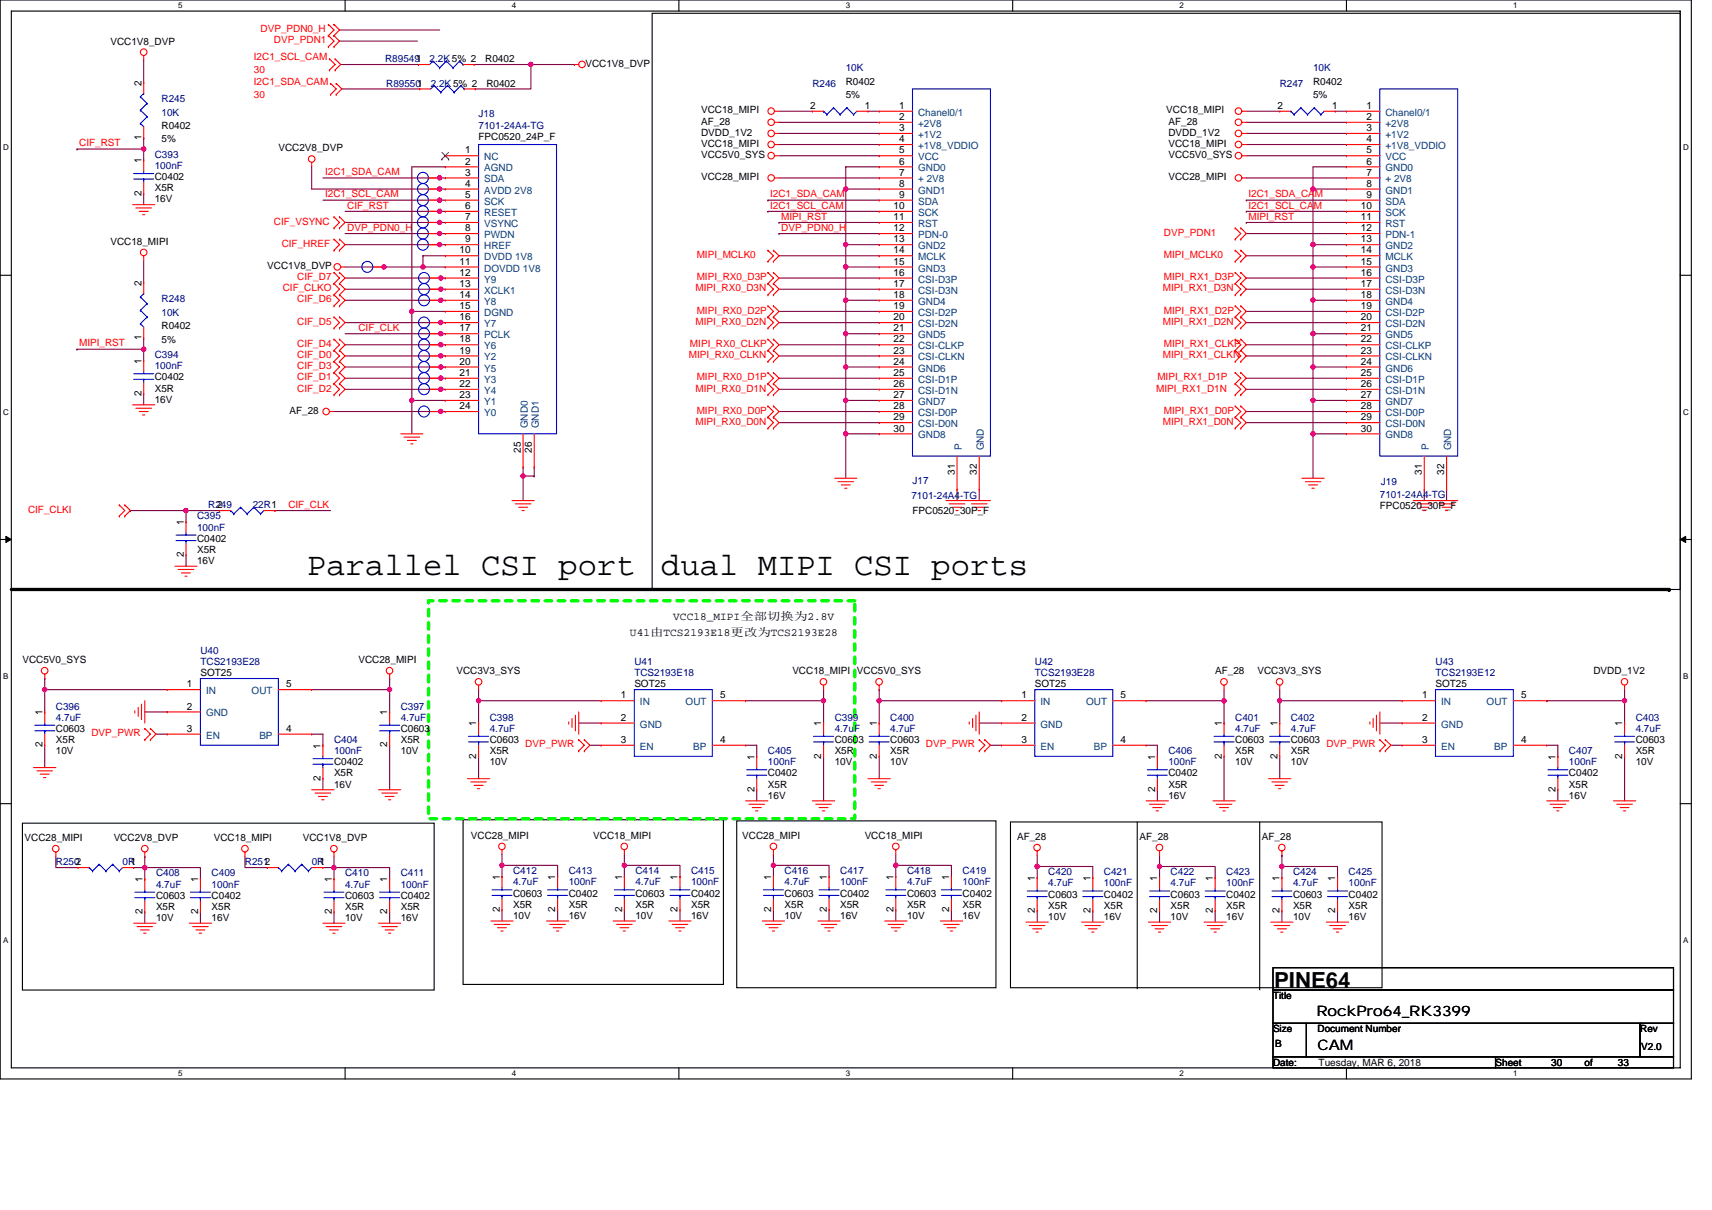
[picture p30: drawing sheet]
<svg xmlns="http://www.w3.org/2000/svg" width="297mm" height="210mm" viewBox="0 0 297 210" stroke-linecap="round" stroke-linejoin="round" font-family="sans-serif">
<defs><g id="words">
<g font-size="5.6">
<text x="53.3" y="99.8">Parallel CSI port</text>
<text x="114.7" y="99.8">dual MIPI CSI ports</text>
</g>
<text font-size="3.9" x="221.1" y="171.5">PINE64</text>
<g font-size="2.5">
<text x="228.4" y="176.3">RockPro64_RK3399</text>
<text x="228.6" y="182.3">CAM</text>
</g>
<g font-size="1.9">
<text x="116.8" y="107.5">VCC18_MIPI全部切换为2.8V</text>
<text x="109.3" y="110.4">U41由TCS2193E18更改为TCS2193E28</text>
</g>
<g font-size="1.7" fill="#f00">
<text x="45.2" y="5.6">DVP_PDN0_H</text>
<text x="44" y="10.4">I2C1_SCL_CAM</text>
<text x="47.5" y="7.5">DVP_PDN1</text>
<text x="44" y="14.7">I2C1_SDA_CAM</text>
<text x="44" y="17">30</text>
<text x="44" y="12.7">30</text>
<text x="13.7" y="25.4">CIF_RST</text>
<text x="56.4" y="30.4">I2C1_SDA_CAM</text>
<text x="56.4" y="34.2">I2C1_SCL_CAM</text>
<text x="133.6" y="34.2">I2C1_SDA_CAM</text>
<text x="216.6" y="34.2">I2C1_SDA_CAM</text>
<text x="47.5" y="39">CIF_VSYNC</text>
<text x="60.3" y="40">DVP_PDN0_H</text>
<text x="60.3" y="36.2">CIF_RST</text>
<text x="133.6" y="36.2">I2C1_SCL_CAM</text>
<text x="135.5" y="40">DVP_PDN0_H</text>
<text x="135.5" y="38.1">MIPI_RST</text>
<text x="201.9" y="40.9">DVP_PDN1</text>
<text x="216.6" y="38.1">MIPI_RST</text>
<text x="216.6" y="36.2">I2C1_SCL_CAM</text>
<text x="48.9" y="42.8">CIF_HREF</text>
<text x="120.9" y="44.8">MIPI_MCLK0</text>
<text x="201.9" y="44.8">MIPI_MCLK0</text>
<text x="49.1" y="50.6">CIF_CLKO</text>
<text x="51.6" y="48.6">CIF_D7</text>
<text x="51.6" y="52.5">CIF_D6</text>
<text x="120.7" y="50.6">MIPI_RX0_D3N</text>
<text x="120.9" y="48.6">MIPI_RX0_D3P</text>
<text x="201.8" y="50.6">MIPI_RX1_D3N</text>
<text x="201.9" y="48.6">MIPI_RX1_D3P</text>
<text x="51.6" y="56.4">CIF_D5</text>
<text x="62.2" y="57.4">CIF_CLK</text>
<text x="120.7" y="56.4">MIPI_RX0_D2N</text>
<text x="120.9" y="54.4">MIPI_RX0_D2P</text>
<text x="201.8" y="56.4">MIPI_RX1_D2N</text>
<text x="201.9" y="54.4">MIPI_RX1_D2P</text>
<text x="13.7" y="60.1">MIPI_RST</text>
<text x="51.6" y="62.1">CIF_D0</text>
<text x="51.6" y="64.1">CIF_D3</text>
<text x="51.6" y="60.2">CIF_D4</text>
<text x="119.5" y="62.1">MIPI_RX0_CLKN</text>
<text x="119.7" y="60.2">MIPI_RX0_CLKP</text>
<text x="201.8" y="62.1">MIPI_RX1_CLKN</text>
<text x="201.9" y="60.2">MIPI_RX1_CLKP</text>
<text x="51.6" y="67.9">CIF_D2</text>
<text x="51.6" y="66">CIF_D1</text>
<text x="120.7" y="67.9">MIPI_RX0_D1N</text>
<text x="120.9" y="71.8">MIPI_RX0_D0P</text>
<text x="120.9" y="66">MIPI_RX0_D1P</text>
<text x="200.6" y="67.9">MIPI_RX1_D1N</text>
<text x="200.8" y="66">MIPI_RX1_D1P</text>
<text x="201.9" y="71.8">MIPI_RX1_D0P</text>
<text x="120.7" y="73.7">MIPI_RX0_D0N</text>
<text x="201.8" y="73.7">MIPI_RX1_D0N</text>
<text x="4.9" y="89">CIF_CLKI</text>
<text x="50" y="88.1">CIF_CLK</text>
<text x="15.9" y="127.8">DVP_PWR</text>
<text x="91.1" y="129.7">DVP_PWR</text>
<text x="160.7" y="129.7">DVP_PWR</text>
<text x="230.1" y="129.7">DVP_PWR</text>
</g>
<g font-size="1.7">
<text x="19.2" y="7.7">VCC1V8_DVP</text>
<text x="84.2" y="10.8">R0402</text>
<text x="101.6" y="11.6">VCC1V8_DVP</text>
<text x="24.5" y="14.9" transform="rotate(-90 24.5 14.9)">2</text>
<text x="84.4" y="15">R0402</text>
<text x="146.7" y="14.7">R0402</text>
<text x="146.7" y="17">5%</text>
<text x="227.8" y="14.7">R0402</text>
<text x="227.8" y="17">5%</text>
<text x="28" y="22.4">R0402</text>
<text x="121.6" y="19.7">VCC18_MIPI</text>
<text x="121.6" y="21.6">AF_28</text>
<text x="121.6" y="23.5">DVDD_1V2</text>
<text x="140.6" y="18.9">2</text>
<text x="150" y="18.9">1</text>
<text x="156" y="18.9">1</text>
<text x="156" y="20.8">2</text>
<text x="156" y="22.8">3</text>
<text x="202.3" y="19.7">VCC18_MIPI</text>
<text x="202.7" y="21.6">AF_28</text>
<text x="202.7" y="23.5">DVDD_1V2</text>
<text x="221.6" y="18.9">2</text>
<text x="231.1" y="18.9">1</text>
<text x="237.1" y="18.9">1</text>
<text x="237.1" y="20.8">2</text>
<text x="237.1" y="22.8">3</text>
<text x="24.5" y="28.4" transform="rotate(-90 24.5 28.4)">1</text>
<text x="24.5" y="24.3" transform="rotate(-90 24.5 24.3)">1</text>
<text x="28" y="24.7">5%</text>
<text x="48.3" y="26.2">VCC2V8_DVP</text>
<text x="80.7" y="26.6">1</text>
<text x="80.7" y="28.6">2</text>
<text x="83" y="24.3">FPC0520_24P_F</text>
<text x="121.6" y="25.5">VCC18_MIPI</text>
<text x="121.6" y="27.4">VCC5V0_SYS</text>
<text x="156" y="24.7">4</text>
<text x="156" y="26.6">5</text>
<text x="156" y="28.6">6</text>
<text x="202.7" y="25.5">VCC18_MIPI</text>
<text x="202.7" y="27.4">VCC5V0_SYS</text>
<text x="237.1" y="24.7">4</text>
<text x="237.1" y="26.6">5</text>
<text x="237.1" y="28.6">6</text>
<text x="24.5" y="34" transform="rotate(-90 24.5 34)">2</text>
<text x="26.9" y="31.3">C0402</text>
<text x="26.9" y="33.2">X5R</text>
<text x="26.9" y="35.1">16V</text>
<text x="80.7" y="30.5">3</text>
<text x="80.7" y="32.4">4</text>
<text x="80.7" y="34.3">5</text>
<text x="121.6" y="31.3">VCC28_MIPI</text>
<text x="156" y="30.5">7</text>
<text x="156" y="32.4">8</text>
<text x="156" y="34.3">9</text>
<text x="202.7" y="31.3">VCC28_MIPI</text>
<text x="237.1" y="30.5">7</text>
<text x="237.1" y="32.4">8</text>
<text x="237.1" y="34.3">9</text>
<text x="80.7" y="36.3">6</text>
<text x="80.7" y="38.2">7</text>
<text x="80.7" y="40.1">8</text>
<text x="155" y="36.3">10</text>
<text x="155" y="38.2">11</text>
<text x="155" y="40.1">12</text>
<text x="236.1" y="36.3">10</text>
<text x="236.1" y="38.2">11</text>
<text x="236.1" y="40.1">12</text>
<text x="19.2" y="42.5">VCC18_MIPI</text>
<text x="46.4" y="46.7">VCC1V8_DVP</text>
<text x="79.7" y="44">10</text>
<text x="79.7" y="45.9">11</text>
<text x="79.7" y="47.9">12</text>
<text x="80.7" y="42.1">9</text>
<text x="155" y="42.1">13</text>
<text x="155" y="44">14</text>
<text x="155" y="45.9">15</text>
<text x="155" y="47.9">16</text>
<text x="236.1" y="42.1">13</text>
<text x="236.1" y="44">14</text>
<text x="236.1" y="45.9">15</text>
<text x="236.1" y="47.9">16</text>
<text x="24.5" y="49.6" transform="rotate(-90 24.5 49.6)">2</text>
<text x="79.7" y="49.8">13</text>
<text x="79.7" y="51.7">14</text>
<text x="79.7" y="53.6">15</text>
<text x="155" y="49.8">17</text>
<text x="155" y="51.7">18</text>
<text x="155" y="53.6">19</text>
<text x="236.1" y="49.8">17</text>
<text x="236.1" y="51.7">18</text>
<text x="236.1" y="53.6">19</text>
<text x="24.5" y="59.1" transform="rotate(-90 24.5 59.1)">1</text>
<text x="28" y="57.1">R0402</text>
<text x="28" y="59.5">5%</text>
<text x="79.7" y="55.6">16</text>
<text x="79.7" y="57.5">17</text>
<text x="79.7" y="59.4">18</text>
<text x="155" y="55.6">20</text>
<text x="155" y="57.5">21</text>
<text x="155" y="59.4">22</text>
<text x="236.1" y="55.6">20</text>
<text x="236.1" y="57.5">21</text>
<text x="236.1" y="59.4">22</text>
<text x="24.5" y="63.1" transform="rotate(-90 24.5 63.1)">1</text>
<text x="79.7" y="61.4">19</text>
<text x="79.7" y="63.3">20</text>
<text x="79.7" y="65.2">21</text>
<text x="155" y="61.4">23</text>
<text x="155" y="63.3">24</text>
<text x="155" y="65.2">25</text>
<text x="236.1" y="61.4">23</text>
<text x="236.1" y="63.3">24</text>
<text x="236.1" y="65.2">25</text>
<text x="24.5" y="68.7" transform="rotate(-90 24.5 68.7)">2</text>
<text x="26.9" y="66">C0402</text>
<text x="26.9" y="67.9">X5R</text>
<text x="26.9" y="69.9">16V</text>
<text x="50.2" y="71.8">AF_28</text>
<text x="79.7" y="67.2">22</text>
<text x="79.7" y="69.1">23</text>
<text x="79.7" y="71">24</text>
<text x="155" y="67.2">26</text>
<text x="155" y="69.1">27</text>
<text x="155" y="71">28</text>
<text x="236.1" y="67.2">26</text>
<text x="236.1" y="69.1">27</text>
<text x="236.1" y="71">28</text>
<text x="155" y="72.9">29</text>
<text x="155" y="74.9">30</text>
<text x="236.1" y="72.9">29</text>
<text x="236.1" y="74.9">30</text>
<text x="90.4" y="78.5" transform="rotate(-90 90.4 78.5)">25</text>
<text x="92.3" y="78.5" transform="rotate(-90 92.3 78.5)">26</text>
<text x="165.6" y="82.4" transform="rotate(-90 165.6 82.4)">31</text>
<text x="169.5" y="82.4" transform="rotate(-90 169.5 82.4)">32</text>
<text x="246.7" y="82.4" transform="rotate(-90 246.7 82.4)">31</text>
<text x="250.6" y="82.4" transform="rotate(-90 250.6 82.4)">32</text>
<text x="37.7" y="88.2">2</text>
<text x="158.3" y="89.2">FPC0520_30P_F</text>
<text x="239.4" y="88.4">FPC0520_30P_F</text>
<text x="31.9" y="91.1" transform="rotate(-90 31.9 91.1)">1</text>
<text x="34.2" y="94">C0402</text>
<text x="34.2" y="95.9">X5R</text>
<text x="31.9" y="96.7" transform="rotate(-90 31.9 96.7)">2</text>
<text x="34.2" y="97.9">16V</text>
<text x="3.9" y="115">VCC5V0_SYS</text>
<text x="32.4" y="119.3">1</text>
<text x="34.8" y="117.4">SOT25</text>
<text x="49.7" y="119.3">5</text>
<text x="62.2" y="115">VCC28_MIPI</text>
<text x="79.2" y="117">VCC3V3_SYS</text>
<text x="110.1" y="119.3">SOT25</text>
<text x="137.5" y="117">VCC18_MIPI</text>
<text x="148.7" y="117">VCC5V0_SYS</text>
<text x="179.6" y="119.3">SOT25</text>
<text x="210.8" y="117">AF_28</text>
<text x="218.2" y="117">VCC3V3_SYS</text>
<text x="249.1" y="119.3">SOT25</text>
<text x="276.5" y="117">DVDD_1V2</text>
<text x="7.4" y="124.1" transform="rotate(-90 7.4 124.1)">1</text>
<text x="32.4" y="123.1">2</text>
<text x="67.2" y="124.1" transform="rotate(-90 67.2 124.1)">1</text>
<text x="107.7" y="121.2">1</text>
<text x="107.7" y="125.1">2</text>
<text x="124.9" y="121.2">5</text>
<text x="177.2" y="121.2">1</text>
<text x="177.2" y="125.1">2</text>
<text x="194.4" y="121.2">5</text>
<text x="246.7" y="121.2">1</text>
<text x="246.7" y="125.1">2</text>
<text x="263.9" y="121.2">5</text>
<text x="7.4" y="129.7" transform="rotate(-90 7.4 129.7)">2</text>
<text x="9.7" y="127">C0603</text>
<text x="9.7" y="128.9">X5R</text>
<text x="9.7" y="130.9">10V</text>
<text x="32.4" y="127">3</text>
<text x="49.7" y="127">4</text>
<text x="55.6" y="129.9" transform="rotate(-90 55.6 129.9)">1</text>
<text x="67.2" y="129.7" transform="rotate(-90 67.2 129.7)">2</text>
<text x="69.5" y="127">C0603</text>
<text x="69.5" y="128.9">X5R</text>
<text x="69.5" y="130.9">10V</text>
<text x="82.6" y="131.6" transform="rotate(-90 82.6 131.6)">2</text>
<text x="82.6" y="126" transform="rotate(-90 82.6 126)">1</text>
<text x="85" y="128.9">C0603</text>
<text x="85" y="130.9">X5R</text>
<text x="107.7" y="128.9">3</text>
<text x="124.9" y="128.9">4</text>
<text x="130.9" y="131.8" transform="rotate(-90 130.9 131.8)">1</text>
<text x="142.5" y="131.6" transform="rotate(-90 142.5 131.6)">2</text>
<text x="142.5" y="126" transform="rotate(-90 142.5 126)">1</text>
<text x="144.8" y="128.9">C0603</text>
<text x="144.8" y="130.9">X5R</text>
<text x="152.1" y="131.6" transform="rotate(-90 152.1 131.6)">2</text>
<text x="152.1" y="126" transform="rotate(-90 152.1 126)">1</text>
<text x="154.5" y="128.9">C0603</text>
<text x="154.5" y="130.9">X5R</text>
<text x="177.2" y="128.9">3</text>
<text x="194.4" y="128.9">4</text>
<text x="200.4" y="131.8" transform="rotate(-90 200.4 131.8)">1</text>
<text x="212" y="131.6" transform="rotate(-90 212 131.6)">2</text>
<text x="212" y="126" transform="rotate(-90 212 126)">1</text>
<text x="214.3" y="128.9">C0603</text>
<text x="214.3" y="130.9">X5R</text>
<text x="221.6" y="131.6" transform="rotate(-90 221.6 131.6)">2</text>
<text x="221.6" y="126" transform="rotate(-90 221.6 126)">1</text>
<text x="224" y="128.9">C0603</text>
<text x="224" y="130.9">X5R</text>
<text x="246.7" y="128.9">3</text>
<text x="263.9" y="128.9">4</text>
<text x="269.9" y="131.8" transform="rotate(-90 269.9 131.8)">1</text>
<text x="281.5" y="131.6" transform="rotate(-90 281.5 131.6)">2</text>
<text x="281.5" y="126" transform="rotate(-90 281.5 126)">1</text>
<text x="283.8" y="128.9">C0603</text>
<text x="283.8" y="130.9">X5R</text>
<text x="55.6" y="135.5" transform="rotate(-90 55.6 135.5)">2</text>
<text x="58" y="132.8">C0402</text>
<text x="58" y="134.7">X5R</text>
<text x="58" y="136.7">16V</text>
<text x="85" y="132.8">10V</text>
<text x="130.9" y="137.4" transform="rotate(-90 130.9 137.4)">2</text>
<text x="133.2" y="134.7">C0402</text>
<text x="133.2" y="136.7">X5R</text>
<text x="144.8" y="132.8">10V</text>
<text x="154.5" y="132.8">10V</text>
<text x="200.4" y="137.4" transform="rotate(-90 200.4 137.4)">2</text>
<text x="202.7" y="134.7">C0402</text>
<text x="202.7" y="136.7">X5R</text>
<text x="214.3" y="132.8">10V</text>
<text x="224" y="132.8">10V</text>
<text x="269.9" y="137.4" transform="rotate(-90 269.9 137.4)">2</text>
<text x="272.2" y="134.7">C0402</text>
<text x="272.2" y="136.7">X5R</text>
<text x="283.8" y="132.8">10V</text>
<text x="133.2" y="138.6">16V</text>
<text x="202.7" y="138.6">16V</text>
<text x="272.2" y="138.6">16V</text>
<text x="4.3" y="145.9">VCC28_MIPI</text>
<text x="19.7" y="145.9">VCC2V8_DVP</text>
<text x="37.1" y="145.9">VCC18_MIPI</text>
<text x="52.5" y="145.9">VCC1V8_DVP</text>
<text x="81.7" y="145.5">VCC28_MIPI</text>
<text x="102.9" y="145.5">VCC18_MIPI</text>
<text x="128.8" y="145.5">VCC28_MIPI</text>
<text x="150" y="145.5">VCC18_MIPI</text>
<text x="176.5" y="145.7">AF_28</text>
<text x="197.7" y="145.7">AF_28</text>
<text x="218.9" y="145.7">AF_28</text>
<text x="22.6" y="150.2">1</text>
<text x="24.7" y="153.1" transform="rotate(-90 24.7 153.1)">1</text>
<text x="27.1" y="156">C0603</text>
<text x="34.4" y="153.1" transform="rotate(-90 34.4 153.1)">1</text>
<text x="36.7" y="156">C0402</text>
<text x="55.4" y="150.2">1</text>
<text x="57.5" y="153.1" transform="rotate(-90 57.5 153.1)">1</text>
<text x="59.9" y="156">C0603</text>
<text x="67.2" y="153.1" transform="rotate(-90 67.2 153.1)">1</text>
<text x="69.5" y="156">C0402</text>
<text x="86.7" y="152.7" transform="rotate(-90 86.7 152.7)">1</text>
<text x="89" y="155.6">C0603</text>
<text x="96.3" y="152.7" transform="rotate(-90 96.3 152.7)">1</text>
<text x="98.7" y="155.6">C0402</text>
<text x="107.9" y="152.7" transform="rotate(-90 107.9 152.7)">1</text>
<text x="110.3" y="155.6">C0603</text>
<text x="117.6" y="152.7" transform="rotate(-90 117.6 152.7)">1</text>
<text x="119.9" y="155.6">C0402</text>
<text x="133.8" y="152.7" transform="rotate(-90 133.8 152.7)">1</text>
<text x="136.1" y="155.6">C0603</text>
<text x="143.4" y="152.7" transform="rotate(-90 143.4 152.7)">1</text>
<text x="145.8" y="155.6">C0402</text>
<text x="155" y="152.7" transform="rotate(-90 155 152.7)">1</text>
<text x="157.4" y="155.6">C0603</text>
<text x="164.7" y="152.7" transform="rotate(-90 164.7 152.7)">1</text>
<text x="167" y="155.6">C0402</text>
<text x="179.6" y="152.9" transform="rotate(-90 179.6 152.9)">1</text>
<text x="181.9" y="155.8">C0603</text>
<text x="189.2" y="152.9" transform="rotate(-90 189.2 152.9)">1</text>
<text x="191.5" y="155.8">C0402</text>
<text x="200.8" y="152.9" transform="rotate(-90 200.8 152.9)">1</text>
<text x="203.1" y="155.8">C0603</text>
<text x="210.4" y="152.9" transform="rotate(-90 210.4 152.9)">1</text>
<text x="212.8" y="155.8">C0402</text>
<text x="222" y="152.9" transform="rotate(-90 222 152.9)">1</text>
<text x="224.3" y="155.8">C0603</text>
<text x="231.7" y="152.9" transform="rotate(-90 231.7 152.9)">1</text>
<text x="234" y="155.8">C0402</text>
<text x="24.7" y="158.7" transform="rotate(-90 24.7 158.7)">2</text>
<text x="27.1" y="157.9">X5R</text>
<text x="27.1" y="159.8">10V</text>
<text x="34.4" y="158.7" transform="rotate(-90 34.4 158.7)">2</text>
<text x="36.7" y="157.9">X5R</text>
<text x="36.7" y="159.8">16V</text>
<text x="57.5" y="158.7" transform="rotate(-90 57.5 158.7)">2</text>
<text x="59.9" y="157.9">X5R</text>
<text x="59.9" y="159.8">10V</text>
<text x="67.2" y="158.7" transform="rotate(-90 67.2 158.7)">2</text>
<text x="69.5" y="157.9">X5R</text>
<text x="69.5" y="159.8">16V</text>
<text x="86.7" y="158.3" transform="rotate(-90 86.7 158.3)">2</text>
<text x="89" y="157.5">X5R</text>
<text x="89" y="159.4">10V</text>
<text x="96.3" y="158.3" transform="rotate(-90 96.3 158.3)">2</text>
<text x="98.7" y="157.5">X5R</text>
<text x="98.7" y="159.4">16V</text>
<text x="107.9" y="158.3" transform="rotate(-90 107.9 158.3)">2</text>
<text x="110.3" y="157.5">X5R</text>
<text x="110.3" y="159.4">10V</text>
<text x="117.6" y="158.3" transform="rotate(-90 117.6 158.3)">2</text>
<text x="119.9" y="157.5">X5R</text>
<text x="119.9" y="159.4">16V</text>
<text x="133.8" y="158.3" transform="rotate(-90 133.8 158.3)">2</text>
<text x="136.1" y="157.5">X5R</text>
<text x="136.1" y="159.4">10V</text>
<text x="143.4" y="158.3" transform="rotate(-90 143.4 158.3)">2</text>
<text x="145.8" y="157.5">X5R</text>
<text x="145.8" y="159.4">16V</text>
<text x="155" y="158.3" transform="rotate(-90 155 158.3)">2</text>
<text x="157.4" y="157.5">X5R</text>
<text x="157.4" y="159.4">10V</text>
<text x="164.7" y="158.3" transform="rotate(-90 164.7 158.3)">2</text>
<text x="167" y="157.5">X5R</text>
<text x="167" y="159.4">16V</text>
<text x="179.6" y="158.5" transform="rotate(-90 179.6 158.5)">2</text>
<text x="181.9" y="157.7">X5R</text>
<text x="181.9" y="159.6">10V</text>
<text x="189.2" y="158.5" transform="rotate(-90 189.2 158.5)">2</text>
<text x="191.5" y="157.7">X5R</text>
<text x="191.5" y="159.6">16V</text>
<text x="200.8" y="158.5" transform="rotate(-90 200.8 158.5)">2</text>
<text x="203.1" y="157.7">X5R</text>
<text x="203.1" y="159.6">10V</text>
<text x="210.4" y="158.5" transform="rotate(-90 210.4 158.5)">2</text>
<text x="212.8" y="157.7">X5R</text>
<text x="212.8" y="159.6">16V</text>
<text x="222" y="158.5" transform="rotate(-90 222 158.5)">2</text>
<text x="224.3" y="157.7">X5R</text>
<text x="224.3" y="159.6">10V</text>
<text x="231.7" y="158.5" transform="rotate(-90 231.7 158.5)">2</text>
<text x="234" y="157.7">X5R</text>
<text x="234" y="159.6">16V</text>
<text x="220.9" y="173.4">Title</text>
<text x="220.9" y="179.1">Size</text>
<text x="228.6" y="179.1">Document Number</text>
<text x="284.6" y="179.1">Rev</text>
<text x="220.9" y="184.9">Date:</text>
<text x="221.3" y="181.7">B</text>
<text x="228.8" y="184.9">Tuesday, MAR 6, 2018</text>
<text x="259.5" y="184.9">Sheet</text>
<text x="269.1" y="184.9">30</text>
<text x="274.9" y="184.9">of</text>
<text x="280.7" y="184.9">33</text>
<text x="284.8" y="182.2">V2.0</text>
</g>
<g font-size="1.7" fill="#000080">
<text x="66.8" y="10.8">R895491</text>
<text x="74.5" y="10.8">2.2K 5% 2</text>
<text x="28" y="17.8">R245</text>
<text x="67" y="15">R895501</text>
<text x="74.7" y="15">2.2K 5% 2</text>
<text x="140.9" y="15">R246</text>
<text x="146.7" y="12.4">10K</text>
<text x="222" y="15">R247</text>
<text x="227.8" y="12.4">10K</text>
<text x="28" y="20.1">10K</text>
<text x="83" y="20.3">J18</text>
<text x="83" y="22.4">7101-24A4-TG</text>
<text x="26.9" y="27.4">C393</text>
<text x="26.9" y="29.3">100nF</text>
<text x="28" y="52.5">R248</text>
<text x="28" y="54.8">10K</text>
<text x="26.9" y="62.1">C394</text>
<text x="26.9" y="64.1">100nF</text>
<text x="158.3" y="84">J17</text>
<text x="36.1" y="88.2">R249</text>
<text x="43.9" y="88.2">22R1</text>
<text x="158.1" y="86.7">7101-24A4-TG</text>
<text x="239.4" y="86.5">7101-24A4-TG</text>
<text x="239.6" y="84.2">J19</text>
<text x="34.2" y="90.1">C395</text>
<text x="34.2" y="92.1">100nF</text>
<text x="34.8" y="113.5">U40</text>
<text x="34.8" y="115.4">TCS2193E28</text>
<text x="110.1" y="115.4">U41</text>
<text x="110.1" y="117.4">TCS2193E18</text>
<text x="179.6" y="115.4">U42</text>
<text x="179.6" y="117.4">TCS2193E28</text>
<text x="249.1" y="115.4">U43</text>
<text x="249.1" y="117.4">TCS2193E12</text>
<text x="9.7" y="123.1">C396</text>
<text x="9.7" y="125.1">4.7uF</text>
<text x="69.5" y="123.1">C397</text>
<text x="69.5" y="125.1">4.7uF</text>
<text x="85" y="125.1">C398</text>
<text x="144.8" y="125.1">C399</text>
<text x="154.5" y="125.1">C400</text>
<text x="214.3" y="125.1">C401</text>
<text x="224" y="125.1">C402</text>
<text x="283.8" y="125.1">C403</text>
<text x="58" y="128.9">C404</text>
<text x="58" y="130.9">100nF</text>
<text x="85" y="127">4.7uF</text>
<text x="133.2" y="130.9">C405</text>
<text x="144.8" y="127">4.7uF</text>
<text x="154.5" y="127">4.7uF</text>
<text x="202.7" y="130.9">C406</text>
<text x="214.3" y="127">4.7uF</text>
<text x="224" y="127">4.7uF</text>
<text x="272.2" y="130.9">C407</text>
<text x="283.8" y="127">4.7uF</text>
<text x="133.2" y="132.8">100nF</text>
<text x="202.7" y="132.8">100nF</text>
<text x="272.2" y="132.8">100nF</text>
<text x="9.7" y="150.2">R2502</text>
<text x="21.3" y="150.2">0R</text>
<text x="27.1" y="152.1">C408</text>
<text x="27.1" y="154.1">4.7uF</text>
<text x="36.7" y="152.1">C409</text>
<text x="36.7" y="154.1">100nF</text>
<text x="42.5" y="150.2">R2512</text>
<text x="54.1" y="150.2">0R</text>
<text x="59.9" y="152.1">C410</text>
<text x="59.9" y="154.1">4.7uF</text>
<text x="69.5" y="152.1">C411</text>
<text x="69.5" y="154.1">100nF</text>
<text x="89" y="151.7">C412</text>
<text x="89" y="153.6">4.7uF</text>
<text x="98.7" y="151.7">C413</text>
<text x="98.7" y="153.6">100nF</text>
<text x="110.3" y="151.7">C414</text>
<text x="110.3" y="153.6">4.7uF</text>
<text x="119.9" y="151.7">C415</text>
<text x="119.9" y="153.6">100nF</text>
<text x="136.1" y="151.7">C416</text>
<text x="136.1" y="153.6">4.7uF</text>
<text x="145.8" y="151.7">C417</text>
<text x="145.8" y="153.6">100nF</text>
<text x="157.4" y="151.7">C418</text>
<text x="157.4" y="153.6">4.7uF</text>
<text x="167" y="151.7">C419</text>
<text x="167" y="153.6">100nF</text>
<text x="181.9" y="151.9">C420</text>
<text x="181.9" y="153.8">4.7uF</text>
<text x="191.5" y="151.9">C421</text>
<text x="191.5" y="153.8">100nF</text>
<text x="203.1" y="151.9">C422</text>
<text x="203.1" y="153.8">4.7uF</text>
<text x="212.8" y="151.9">C423</text>
<text x="212.8" y="153.8">100nF</text>
<text x="224.3" y="151.9">C424</text>
<text x="224.3" y="153.8">4.7uF</text>
<text x="234" y="151.9">C425</text>
<text x="234" y="153.8">100nF</text>
</g>
<g font-size="1.7" fill="#004080">
<text x="159.3" y="20.1">Chanel0/1</text>
<text x="159.3" y="22">+2V8</text>
<text x="159.3" y="23.9">+1V2</text>
<text x="240.4" y="20.1">Chanel0/1</text>
<text x="240.4" y="22">+2V8</text>
<text x="240.4" y="23.9">+1V2</text>
<text x="84" y="27.8">NC</text>
<text x="84" y="29.7">AGND</text>
<text x="159.3" y="25.9">+1V8_VDDIO</text>
<text x="159.3" y="27.8">VCC</text>
<text x="159.3" y="29.7">GND0</text>
<text x="240.4" y="25.9">+1V8_VDDIO</text>
<text x="240.4" y="27.8">VCC</text>
<text x="240.4" y="29.7">GND0</text>
<text x="84" y="31.7">SDA</text>
<text x="84" y="33.6">AVDD 2V8</text>
<text x="84" y="35.5">SCK</text>
<text x="159.3" y="31.7">+ 2V8</text>
<text x="159.3" y="33.6">GND1</text>
<text x="159.3" y="35.5">SDA</text>
<text x="240.4" y="31.7">+ 2V8</text>
<text x="240.4" y="33.6">GND1</text>
<text x="240.4" y="35.5">SDA</text>
<text x="84" y="37.5">RESET</text>
<text x="84" y="39.4">VSYNC</text>
<text x="84" y="41.3">PWDN</text>
<text x="159.3" y="37.5">SCK</text>
<text x="159.3" y="39.4">RST</text>
<text x="159.3" y="41.3">PDN-0</text>
<text x="240.4" y="37.5">SCK</text>
<text x="240.4" y="39.4">RST</text>
<text x="240.4" y="41.3">PDN-1</text>
<text x="84" y="43.2">HREF</text>
<text x="84" y="45.2">DVDD 1V8</text>
<text x="84" y="47.1">DOVDD 1V8</text>
<text x="159.3" y="43.2">GND2</text>
<text x="159.3" y="45.2">MCLK</text>
<text x="159.3" y="47.1">GND3</text>
<text x="240.4" y="43.2">GND2</text>
<text x="240.4" y="45.2">MCLK</text>
<text x="240.4" y="47.1">GND3</text>
<text x="84" y="49">Y9</text>
<text x="84" y="51">XCLK1</text>
<text x="84" y="52.9">Y8</text>
<text x="159.3" y="49">CSI-D3P</text>
<text x="159.3" y="51">CSI-D3N</text>
<text x="159.3" y="52.9">GND4</text>
<text x="240.4" y="49">CSI-D3P</text>
<text x="240.4" y="51">CSI-D3N</text>
<text x="240.4" y="52.9">GND4</text>
<text x="84" y="54.8">DGND</text>
<text x="84" y="56.8">Y7</text>
<text x="84" y="58.7">PCLK</text>
<text x="159.3" y="54.8">CSI-D2P</text>
<text x="159.3" y="56.8">CSI-D2N</text>
<text x="159.3" y="58.7">GND5</text>
<text x="240.4" y="54.8">CSI-D2P</text>
<text x="240.4" y="56.8">CSI-D2N</text>
<text x="240.4" y="58.7">GND5</text>
<text x="84" y="60.6">Y6</text>
<text x="84" y="62.5">Y2</text>
<text x="84" y="64.5">Y5</text>
<text x="159.3" y="60.6">CSI-CLKP</text>
<text x="159.3" y="62.5">CSI-CLKN</text>
<text x="159.3" y="64.5">GND6</text>
<text x="240.4" y="60.6">CSI-CLKP</text>
<text x="240.4" y="62.5">CSI-CLKN</text>
<text x="240.4" y="64.5">GND6</text>
<text x="84" y="66.4">Y3</text>
<text x="84" y="68.3">Y4</text>
<text x="84" y="70.3">Y1</text>
<text x="159.3" y="66.4">CSI-D1P</text>
<text x="159.3" y="68.3">CSI-D1N</text>
<text x="159.3" y="70.3">GND7</text>
<text x="240.4" y="66.4">CSI-D1P</text>
<text x="240.4" y="68.3">CSI-D1N</text>
<text x="240.4" y="70.3">GND7</text>
<text x="84" y="72.2">Y0</text>
<text x="91.6" y="74.3" transform="rotate(-90 91.6 74.3)">GND0</text>
<text x="93.5" y="74.3" transform="rotate(-90 93.5 74.3)">GND1</text>
<text x="159.3" y="72.2">CSI-D0P</text>
<text x="159.3" y="74.1">CSI-D0N</text>
<text x="159.3" y="76.1">GND8</text>
<text x="240.4" y="72.2">CSI-D0P</text>
<text x="240.4" y="74.1">CSI-D0N</text>
<text x="240.4" y="76.1">GND8</text>
<text x="166.9" y="78.2" transform="rotate(-90 166.9 78.2)">P</text>
<text x="170.7" y="78.2" transform="rotate(-90 170.7 78.2)">GND</text>
<text x="247.9" y="78.2" transform="rotate(-90 247.9 78.2)">P</text>
<text x="251.8" y="78.2" transform="rotate(-90 251.8 78.2)">GND</text>
<text x="35.7" y="120.5">IN</text>
<text x="35.7" y="124.3">GND</text>
<text x="43.7" y="120.5">OUT</text>
<text x="111" y="122.4">IN</text>
<text x="119" y="122.4">OUT</text>
<text x="180.5" y="122.4">IN</text>
<text x="188.4" y="122.4">OUT</text>
<text x="250" y="122.4">IN</text>
<text x="257.9" y="122.4">OUT</text>
<text x="35.7" y="128.2">EN</text>
<text x="45" y="128.2">BP</text>
<text x="111" y="126.3">GND</text>
<text x="111" y="130.1">EN</text>
<text x="120.3" y="130.1">BP</text>
<text x="180.5" y="126.3">GND</text>
<text x="180.5" y="130.1">EN</text>
<text x="189.8" y="130.1">BP</text>
<text x="250" y="126.3">GND</text>
<text x="250" y="130.1">EN</text>
<text x="259.3" y="130.1">BP</text>
</g>
<g font-size="1.4">
<text x="30.9" y="1.5">5</text>
<text x="88.8" y="1.5">4</text>
<text x="146.7" y="1.5">3</text>
<text x="204.7" y="1.5">2</text>
<text x="262.6" y="1.5">1</text>
<text x=".5" y="26.1">D</text>
<text x="292" y="26.1">D</text>
<text x=".5" y="71.9">C</text>
<text x="292" y="71.9">C</text>
<text x=".5" y="117.8">B</text>
<text x="292" y="117.8">B</text>
<text x=".5" y="163.6">A</text>
<text x="292" y="163.6">A</text>
<text x="30.9" y="186.8">5</text>
<text x="88.8" y="186.8">4</text>
<text x="146.7" y="186.8">3</text>
<text x="204.7" y="186.8">2</text>
<text x="262.6" y="186.8">1</text>
</g>
</g></defs>
<path d="M0 0h293.5v187.2h-293.5zM2 1.9h289.5v183.4h-289.5z" fill="none" stroke="#000" stroke-width=".19"/>
<g fill="#fff">
<path d="M30.9 .2h.8v1.6h-.8z"/>
<path d="M30.9 185.5h.8v1.6h-.8z"/>
</g>
<path d="M59.9 0v1.9M59.9 185.3v1.9" fill="none" stroke="#000" stroke-width=".19"/>
<g fill="#fff">
<path d="M88.8 .2h.8v1.6h-.8z"/>
<path d="M88.8 185.5h.8v1.6h-.8z"/>
</g>
<path d="M117.8 0v1.9M117.8 185.3v1.9" fill="none" stroke="#000" stroke-width=".19"/>
<g fill="#fff">
<path d="M146.7 .2h.8v1.6h-.8z"/>
<path d="M146.7 185.5h.8v1.6h-.8z"/>
</g>
<path d="M175.7 0v1.9M175.7 185.3v1.9" fill="none" stroke="#000" stroke-width=".19"/>
<g fill="#fff">
<path d="M204.7 .2h.7v1.6h-.7z"/>
<path d="M204.7 185.5h.7v1.6h-.7z"/>
</g>
<path d="M233.6 0v1.9M233.6 185.3v1.9" fill="none" stroke="#000" stroke-width=".19"/>
<g fill="#fff">
<path d="M262.6 .2h.7v1.6h-.7z"/>
<path d="M262.6 185.5h.7v1.6h-.7z"/>
<path d="M.5 24.8h1v1.6h-1z"/>
<path d="M292 24.8h1v1.6h-1z"/>
<path d="M.5 70.7h1v1.5h-1z"/>
<path d="M292 70.7h1v1.5h-1z"/>
</g>
<path d="M0 47.8h2M291.5 47.8h2" fill="none" stroke="#000" stroke-width=".19"/>
<g fill="#fff">
<path d="M.5 116.5h.9v1.6h-.9z"/>
<path d="M292 116.5h.9v1.6h-.9z"/>
</g>
<path d="M0 93.6h2M291.5 93.6h2" fill="none" stroke="#000" stroke-width=".19"/>
<path d="M1 93.1l1 .5-1 .5zM291.5 93.6l1-.5v1z" fill="#000" stroke="#000" stroke-width=".17"/>
<g fill="#fff">
<path d="M.5 162.4h.9v1.5h-.9z"/>
<path d="M292 162.4h.9v1.5h-.9z"/>
</g>
<g fill="none" stroke="#000" stroke-width=".19">
<path d="M113.2 2.3h178.3v100h-178.3zM0 139.5h2M291.5 139.5h2M3.9 142.9h71.4v28.9h-71.4zM80.3 142.3h45.2v28.5h-45.2zM127.8 142.5h45v28.9h-45zM175.3 142.6h64.5v28.8h-64.5zM197.3 142.6v29M218.6 142.6v29M218.6 171.6h.1M220.9 167.9h69.5v3.9h-69.5zM220.9 171.8h69.5v5.8h-69.5z"/>
<path d="M220.9 177.6h5.8v5.8h-5.8zM226.7 177.6h57.9v5.8h-57.9zM284.6 177.6h5.8v5.8h-5.8zM220.9 183.4h38.6v1.9h-38.6zM259.5 183.4h30.9v1.9h-30.9z"/>
</g>
<path d="M2 102.3h287.6M289.6 102.3h.1" fill="none" stroke="#000" stroke-width=".57"/>
<path d="M74.4 104.2h73.9v37.9h-73.9z" fill="none" stroke="#0f0" stroke-width=".57" stroke-dasharray="1.1 1.1"/>
<g fill="none" stroke="#800040" stroke-width=".19">
<path d="M24.9 10.4v3.9M58.9 7.1h13.5M58.9 5.2h17.4M59.1 11.2h13.5M59.3 15.4h13.5M82.3 11.2h9.8M92.1 11.2h.1M99.6 11.2h-7.5v4.2h-9.6M99.6 11.2h.1M135.2 19.3h5.7M150.6 19.3h1.9M216.2 19.3h5.8"/>
<path d="M231.7 19.3h1.9M13.4 25.9h.1M13.4 25.9h11.5M24.9 23.9h.1M24.9 25.9v1.9M24.9 33.6v1.9M24.9 23.9v2M54.1 29v3.8h22.2M56 34.7h20.3M56 30.9h20.3M59.9 38.6h16.4M59.9 36.7h16.4"/>
<path d="M76.3 38.6h.1M76.3 32.8h.1M76.3 36.7h.1M76.3 30.9h.1M76.3 34.7h.1M76.3 30.9h1M76.3 32.8h1M76.3 34.7h1M76.3 36.7h1M76.3 38.6h1M77.3 29h-5.8v25M133.2 34.7h.1"/>
<path d="M133.2 36.7h.1M133.2 36.7h19.3M133.2 34.7h19.3M135.2 38.6h.1M135.2 21.2h17.3M135.2 23.2h17.3M135.2 25.1h17.3M135.2 27h17.3M135.2 30.9h17.3M135.2 38.6h17.3M146.7 32.8h.1M146.7 32.8v9.7"/>
<path d="M146.7 32.8h5.8M152.5 29h-5.8v3.8M216.2 38.6h.1M216.2 21.2h17.4M216.2 23.2h17.4M216.2 25.1h17.4M216.2 27h17.4M216.2 30.9h17.4M216.2 34.7h.1M216.2 36.7h.1M216.2 38.6h17.4M216.2 36.7h17.4"/>
<path d="M216.2 34.7h17.4M227.8 32.8v9.7M227.8 32.8h.1M227.8 32.8h5.8M233.6 29h-5.8v3.8M24.9 58.7v1.9M24.9 45.2v3.8M59.9 52.1h16.6M59.9 48.3h16.6M59.9 59.8h16.6M59.9 56h16.6M59.9 42.5h16.4"/>
<path d="M59.9 57.9h16.6M59.9 50.2h16.6M59.9 40.5h16.4M59.9 46.3h6.7M66.6 46.3h.1M66.6 46.3h6.8M71.5 54h.1M71.5 54v15.5M71.5 54h5.8M73.4 46.3h.1M73.4 46.3h3.9M76.3 42.5h.1"/>
<path d="M76.3 40.5h.1M76.3 40.5h1M76.3 42.5h1M76.5 52.1h.1M76.5 48.3h.1M76.5 59.8h.1M76.5 56h.1M76.5 57.9h.1M76.5 50.2h.1M76.5 48.3h.8M76.5 50.2h.8M76.5 52.1h.8"/>
<path d="M76.5 56h.8M76.5 57.9h.8M76.5 59.8h.8M77.3 44.4h-3.9v1.9M135.2 54h17.3M135.2 56h17.3M135.2 48.3h17.3M135.2 50.2h17.3M135.2 44.4h17.3M135.2 40.5h.1M135.2 59.8h17.3M135.2 40.5h17.3"/>
<path d="M146.7 42.5h.1M146.7 42.5v3.8M146.7 46.3h.1M146.7 46.3v5.8M146.7 52.1h.1M146.7 52.1v5.8M146.7 57.9h.1M146.7 57.9v5.8M146.7 52.1h5.8M146.7 42.5h5.8M146.7 57.9h5.8M146.7 46.3h5.8"/>
<path d="M216.2 59.8h17.4M216.2 54h17.4M216.2 56h17.4M216.2 48.3h17.4M216.2 50.2h17.4M216.2 44.4h17.4M216.2 40.5h17.4M227.8 42.5h5.8M227.8 42.5h.1M227.8 46.3h5.8M227.8 46.3h.1M227.8 52.1h5.8"/>
<path d="M227.8 52.1h.1M227.8 57.9h5.8M227.8 57.9h.1M227.8 42.5v21.2M13.4 60.6h.1M13.4 60.6h11.5M24.9 60.6h.1M24.9 68.3v2M24.9 60.6v1.9M58 71.4h18.5M59.9 61.8h16.6M59.9 65.6h16.6"/>
<path d="M59.9 67.6h16.6M59.9 63.7h16.6M71.5 69.5h.1M71.5 69.5v5.8M71.5 69.5h5.8M76.5 61.8h.1M76.5 65.6h.1M76.5 67.6h.1M76.5 63.7h.1M76.5 71.4h.1M76.5 61.8h.8M76.5 63.7h.8"/>
<path d="M76.5 65.6h.8M76.5 67.6h.8M76.5 71.4h.8M135.2 71.4h17.3M135.2 73.3h17.3M135.2 67.6h17.3M135.2 65.6h17.3M135.2 61.8h17.3M146.7 63.7h.1M146.7 63.7v5.8M146.7 69.5h.1M146.7 75.3v7.7"/>
<path d="M146.7 75.3h.1M146.7 69.5v5.8M146.7 63.7h5.8M146.7 69.5h5.8M146.7 75.3h5.8M216.2 71.4h17.4M216.2 73.3h17.4M216.2 61.8h17.4M216.2 65.6h17.4M216.2 67.6h17.4M227.8 63.7h5.8M227.8 63.7v5.8"/>
<path d="M227.8 69.5h5.8M227.8 75.3v7.7M227.8 75.3h5.8M227.8 69.5h.1M227.8 69.5v5.8M22.6 88.6h.1M22.6 88.6h9.7M32.3 96.3v2M32.3 88.6h5.8M32.3 88.6v1.9M47.7 88.6h.1M47.7 88.6h9.7"/>
<path d="M90.8 81.1v1.5h1.9M90.8 82.6v4.3M92.7 82.6h.1M92.7 81.1v1.5M166 84.9v2M169.9 84.9v2M247.1 84.9v2M251 84.9v2M7.8 119.7v3.8M7.8 119.7h21.2M7.8 117.8h.1M7.8 117.8v1.9"/>
<path d="M54.1 119.7h13.5M67.6 119.7v3.8M67.6 117.8h.1M67.6 117.8v1.9M83 119.7v1.9M142.9 119.7h.1M142.9 119.7v1.9M152.5 119.7h.1M152.5 119.7v1.9M212.4 119.7v1.9M222 119.7v1.9M281.9 119.7v1.9"/>
<path d="M7.8 129.3v3.9M25.1 123.5h3.9M27.1 127.4h1.9M54.1 127.4h1.9v1.9M56 135.1v2M67.6 129.3v7.8M83 121.6v3.9M83 121.6h.1M83 131.3v3.8M83 121.6h21.3M100.4 125.5h3.9M102.3 129.3h2"/>
<path d="M129.4 129.3h1.9v2M129.4 121.6h13.5M131.3 137.1v1.9M142.9 131.3v7.7M142.9 121.6v3.9M152.5 121.6v3.9M152.5 121.6h21.3M152.5 131.3v3.8M169.9 125.5h3.9M171.8 129.3h2M198.9 129.3h1.9v2M198.9 121.6h13.5"/>
<path d="M200.8 137.1v1.9M212.4 131.3v7.7M212.4 121.6h.1M212.4 121.6v3.9M222 121.6h.1M222 121.6h21.3M222 131.3v3.8M222 121.6v3.9M239.4 125.5h3.9M241.3 129.3h2M268.4 129.3h1.9v2M268.4 121.6h.1"/>
<path d="M268.4 121.6h13.5M270.3 137.1v1.9M281.9 131.3v7.7M281.9 121.6v3.9M9.7 148.6v2h3.8M23.2 150.6h1.9v1.9M25.1 148.6v2h9.7v1.9M25.1 148.6h.1M25.1 158.3v1.9M34.8 158.3v1.9M42.5 148.6v2h3.9M56 150.6h2"/>
<path d="M58 150.6v1.9M58 150.6h9.6v1.9M58 150.6h.1M58 148.6v2M58 158.3v1.9M67.6 158.3v1.9M87.1 150.2h.1M87.1 148.3v1.9h9.6v1.9M87.1 157.9v1.9M87.1 150.2v1.9M96.7 157.9v1.9M108.3 150.2v1.9"/>
<path d="M108.3 150.2h9.7v1.9M108.3 150.2h.1M108.3 148.3v1.9M108.3 157.9v1.9M118 157.9v1.9M134.2 150.2v1.9M134.2 148.3v1.9h9.6v1.9M134.2 148.3h.1M134.2 157.9v1.9M143.8 157.9v1.9M155.4 150.2v1.9M155.4 150.2h9.7v1.9"/>
<path d="M155.4 150.2h.1M155.4 148.3v1.9M155.4 157.9v1.9M165.1 157.9v1.9M180 150.4v1.9M180 150.4h9.6v1.9M180 150.4h.1M180 148.4v2M180 158.1v1.9M189.6 158.1v1.9M201.2 150.4v1.9M201.2 150.4h9.6v1.9"/>
<path d="M201.2 150.4h.1M201.2 148.4v2M201.2 158.1v1.9M210.8 158.1v1.9M222.4 150.4v1.9M222.4 148.4v2h9.7v1.9M222.4 148.4h.1M222.4 158.1v1.9M232.1 158.1v1.9"/>
</g>
<g fill="#f0f" stroke="#f0f" stroke-width=".19">
<circle cx="76.5" cy="61.8" r=".38"/>
<circle cx="76.5" cy="65.6" r=".38"/>
<circle cx="76.5" cy="67.6" r=".38"/>
<circle cx="76.5" cy="63.7" r=".38"/>
<circle cx="76.5" cy="52.1" r=".38"/>
<circle cx="76.5" cy="48.2" r=".38"/>
<circle cx="76.3" cy="38.6" r=".38"/>
<circle cx="76.5" cy="59.8" r=".38"/>
<circle cx="76.5" cy="56" r=".38"/>
<circle cx="76.3" cy="42.4" r=".38"/>
<circle cx="76.5" cy="57.9" r=".38"/>
<circle cx="76.5" cy="50.2" r=".38"/>
<circle cx="76.3" cy="40.5" r=".38"/>
<circle cx="71.4" cy="54" r=".38"/>
<circle cx="71.4" cy="69.5" r=".38"/>
<circle cx="76.5" cy="71.4" r=".38"/>
<circle cx="73.4" cy="46.3" r=".38"/>
<circle cx="66.6" cy="46.3" r=".38"/>
<circle cx="76.3" cy="32.8" r=".38"/>
<circle cx="24.9" cy="25.9" r=".38"/>
<circle cx="76.3" cy="36.7" r=".38"/>
<circle cx="146.7" cy="32.8" r=".38"/>
<circle cx="146.7" cy="42.4" r=".38"/>
<circle cx="146.7" cy="46.3" r=".38"/>
<circle cx="146.7" cy="52.1" r=".38"/>
<circle cx="146.7" cy="57.9" r=".38"/>
<circle cx="146.7" cy="63.7" r=".38"/>
<circle cx="146.7" cy="69.5" r=".38"/>
<circle cx="146.7" cy="75.3" r=".38"/>
<circle cx="227.8" cy="32.8" r=".38"/>
<circle cx="227.8" cy="42.4" r=".38"/>
<circle cx="227.8" cy="52.1" r=".38"/>
<circle cx="227.8" cy="46.3" r=".38"/>
<circle cx="227.8" cy="57.9" r=".38"/>
<circle cx="227.8" cy="63.7" r=".38"/>
<circle cx="24.9" cy="60.6" r=".38"/>
<circle cx="227.8" cy="75.3" r=".38"/>
<circle cx="227.8" cy="69.5" r=".38"/>
<circle cx="76.3" cy="30.9" r=".38"/>
<circle cx="76.3" cy="34.7" r=".38"/>
<circle cx="32.3" cy="88.6" r=".38"/>
<circle cx="67.6" cy="119.7" r=".38"/>
<circle cx="7.7" cy="119.7" r=".38"/>
<circle cx="83" cy="121.6" r=".38"/>
<circle cx="142.9" cy="121.6" r=".38"/>
<circle cx="212.4" cy="121.6" r=".38"/>
<circle cx="152.5" cy="121.6" r=".38"/>
<circle cx="222" cy="121.6" r=".38"/>
<circle cx="281.9" cy="121.6" r=".38"/>
<circle cx="25.1" cy="150.6" r=".38"/>
<circle cx="57.9" cy="150.6" r=".38"/>
<circle cx="87.1" cy="150.2" r=".38"/>
<circle cx="108.3" cy="150.2" r=".38"/>
<circle cx="134.2" cy="150.2" r=".38"/>
<circle cx="155.4" cy="150.2" r=".38"/>
<circle cx="179.9" cy="150.4" r=".38"/>
<circle cx="201.2" cy="150.4" r=".38"/>
<circle cx="222.4" cy="150.4" r=".38"/>
<circle cx="90.7" cy="82.6" r=".38"/>
<circle cx="92.1" cy="11.2" r=".38"/>
</g>
<g fill="none" stroke="#f00" stroke-width=".19">
<path d="M24.9 9.7v.7M24.9 14.3h.1M24.9 14.3v1.9M57 8.1h.1M57 6.2h.1M57 4.2h.1M57 6.2l1 .9-1 1M57 4.2l1 1-1 1M57.2 10.2h.1M57.2 12.1h.1M57.2 10.2l.9 1-.9 .9M57.4 14.5h.1"/>
<path d="M57.4 16.4h.1M57.4 14.5l.9 .9-.9 1M58 6.2h.1M58 8.1h.1M58 4.2h.1M58 6.2l.9 .9-.9 1M58 4.2l.9 1-.9 1M58.1 12.1h.1M58.1 10.2h.1M58.1 10.2l1 1-1 .9M58.3 16.4h.1M58.3 14.5h.1"/>
<path d="M58.3 14.5l1 .9-1 1M72.6 11.2h.1M72.6 11.2h1.9M72.8 15.4h.1M72.8 15.4h1.9M80.3 11.2h2M80.5 15.4h2M82.3 11.2h.1M82.5 15.4h.1M99.6 11.2h.8M134.4 19.3h.8M140.9 19.3h.1"/>
<path d="M140.9 19.3h2M148.7 19.3h1.9M150.6 19.3h.1M152.5 19.3h.1M152.5 19.3h5.8M215.5 19.3h.7M222 19.3h.1M222 19.3h2M229.8 19.3h1.9M231.7 19.3h.1M233.6 19.3h.1M233.6 19.3h5.8"/>
<path d="M23 35.5h3.9M23.6 36.1h2.7M24.2 36.7h1.5M24.7 37.3h.4M24.9 27.8h.1M24.9 33.6h.1M24.9 23.9h.1M24.9 22v1.9M24.9 27.8v1.9M24.9 31.6v2M54.1 28.2v.8M58 39.6h.1"/>
<path d="M58 37.6h.1M58 37.6l.9 1-.9 1M58.9 37.6h.1M58.9 39.6h.1M58.9 37.6l1 1-1 1M74.4 34.7h1.9M74.4 38.6h1.9M74.4 36.7h1.9M74.4 30.9h1.9M74.4 32.8h1.9M76.3 34.7h.1M76.3 38.6h.1"/>
<path d="M76.3 36.7h.1M76.3 32.8h.1M76.3 30.9h.1M77.3 27h.1M77.3 29h.1M77.3 30.9h.1M77.3 32.8h.1M77.3 34.7h.1M77.3 36.7h.1M77.3 38.6h.1M77.3 34.7h5.7M77.3 38.6h5.7"/>
<path d="M77.3 36.7h5.7M77.3 27h5.7M77.3 29h5.7M77.3 30.9h5.7M77.3 32.8h5.7M134.4 21.2h.8M134.4 23.2h.8M134.4 25.1h.8M134.4 27h.8M134.4 30.9h.8M152.5 21.2h.1M152.5 23.2h.1"/>
<path d="M152.5 25.1h.1M152.5 27h.1M152.5 29h.1M152.5 30.9h.1M152.5 32.8h.1M152.5 34.7h.1M152.5 36.7h.1M152.5 38.6h.1M152.5 34.7h5.8M152.5 38.6h5.8M152.5 36.7h5.8M152.5 27h5.8"/>
<path d="M152.5 29h5.8M152.5 30.9h5.8M152.5 32.8h5.8M152.5 21.2h5.8M152.5 23.2h5.8M152.5 25.1h5.8M214.3 39.6h.1M214.3 39.6l1 .9-1 1M215.3 39.6h.1M215.3 39.6l.9 .9-.9 1M215.5 21.2h.7M215.5 23.2h.7"/>
<path d="M215.5 25.1h.7M215.5 27h.7M215.5 30.9h.7M233.6 21.2h.1M233.6 23.2h.1M233.6 25.1h.1M233.6 27h.1M233.6 29h.1M233.6 30.9h.1M233.6 32.8h.1M233.6 34.7h.1M233.6 36.7h.1"/>
<path d="M233.6 38.6h.1M233.6 34.7h5.8M233.6 38.6h5.8M233.6 36.7h5.8M233.6 27h5.8M233.6 29h5.8M233.6 30.9h5.8M233.6 32.8h5.8M233.6 21.2h5.8M233.6 23.2h5.8M233.6 25.1h5.8M24.9 44.4v.8"/>
<path d="M24.9 58.7h.1M24.9 49h.1M24.9 49v1.9M24.9 56.7v2M58 58.9h.1M58 56.9h.1M58 55h.1M58 49.2h.1M58 47.3h.1M58 53.1h.1M58 51.2h.1M58 43.4h.1"/>
<path d="M58 41.5h.1M58 58.9l.9 .9-.9 1M58 55l.9 1-.9 .9M58 47.3l.9 1-.9 .9M58 51.2l.9 .9-.9 1M58 41.5l.9 1-.9 .9M58 49.2l.9 1-.9 1M58.9 58.9h.1M58.9 55h.1M58.9 56.9h.1M58.9 47.3h.1M58.9 49.2h.1"/>
<path d="M58.9 51.2h.1M58.9 53.1h.1M58.9 41.5h.1M58.9 43.4h.1M58.9 58.9l1 .9-1 1M58.9 55l1 1-1 .9M58.9 47.3l1 1-1 .9M58.9 51.2l1 .9-1 1M58.9 41.5l1 1-1 .9M58.9 49.2l1 1-1 1M59.1 46.3h.8M64.7 46.3h1.9"/>
<path d="M66.6 46.3h.1M74.4 42.5h1.9M74.4 40.5h1.9M74.5 50.2h2M74.5 48.3h2M74.5 52.1h2M74.5 56h2M74.5 57.9h2M74.5 59.8h2M76.3 42.5h.1M76.3 40.5h.1M76.5 50.2h.1"/>
<path d="M76.5 48.3h.1M76.5 59.8h.1M76.5 57.9h.1M76.5 56h.1M76.5 52.1h.1M77.3 40.5h.1M77.3 42.5h.1M77.3 44.4h.1M77.3 46.3h.1M77.3 48.3h.1M77.3 50.2h.1M77.3 52.1h.1"/>
<path d="M77.3 54h.1M77.3 56h.1M77.3 57.9h.1M77.3 59.8h.1M77.3 50.2h5.7M77.3 42.5h5.7M77.3 40.5h5.7M77.3 48.3h5.7M77.3 44.4h5.7M77.3 46.3h5.7M77.3 52.1h5.7M77.3 54h5.7"/>
<path d="M77.3 56h5.7M77.3 57.9h5.7M77.3 59.8h5.7M133.2 55h.1M133.2 53.1h.1M133.2 56.9h.1M133.2 49.2h.1M133.2 47.3h.1M133.2 51.2h.1M133.2 45.4h.1M133.2 43.4h.1M133.2 58.9h.1"/>
<path d="M133.2 53.1l1 .9-1 1M133.2 55l1 1-1 .9M133.2 47.3l1 1-1 .9M133.2 49.2l1 1-1 1M133.2 43.4l1 1-1 1M133.2 58.9l1 .9-1 1M134.2 53.1h.1M134.2 55h.1M134.2 56.9h.1M134.2 47.3h.1M134.2 49.2h.1M134.2 51.2h.1"/>
<path d="M134.2 43.4h.1M134.2 45.4h.1M134.2 58.9h.1M134.2 53.1l1 .9-1 1M134.2 55l1 1-1 .9M134.2 47.3l1 1-1 .9M134.2 49.2l1 1-1 1M134.2 43.4l1 1-1 1M134.2 58.9l1 .9-1 1M152.5 40.5h.1M152.5 42.5h.1M152.5 44.4h.1"/>
<path d="M152.5 46.3h.1M152.5 48.3h.1M152.5 50.2h.1M152.5 52.1h.1M152.5 54h.1M152.5 56h.1M152.5 57.9h.1M152.5 59.8h.1M152.5 50.2h5.8M152.5 42.5h5.8M152.5 40.5h5.8M152.5 48.3h5.8"/>
<path d="M152.5 44.4h5.8M152.5 46.3h5.8M152.5 52.1h5.8M152.5 54h5.8M152.5 56h5.8M152.5 57.9h5.8M152.5 59.8h5.8M214.3 58.9h.1M214.3 55h.1M214.3 53.1h.1M214.3 56.9h.1M214.3 49.2h.1"/>
<path d="M214.3 47.3h.1M214.3 51.2h.1M214.3 41.5h.1M214.3 45.4h.1M214.3 43.4h.1M214.3 58.9l1 .9-1 1M214.3 53.1l1 .9-1 1M214.3 55l1 1-1 .9M214.3 47.3l1 1-1 .9M214.3 49.2l1 1-1 1M214.3 43.4l1 1-1 1M215.3 58.9h.1"/>
<path d="M215.3 53.1h.1M215.3 55h.1M215.3 56.9h.1M215.3 47.3h.1M215.3 49.2h.1M215.3 51.2h.1M215.3 41.5h.1M215.3 43.4h.1M215.3 45.4h.1M215.3 58.9l.9 .9-.9 1M215.3 53.1l.9 .9-.9 1M215.3 55l.9 1-.9 .9"/>
<path d="M215.3 47.3l.9 1-.9 .9M215.3 49.2l.9 1-.9 1M215.3 43.4l.9 1-.9 1M233.6 40.5h.1M233.6 42.5h.1M233.6 44.4h.1M233.6 46.3h.1M233.6 48.3h.1M233.6 50.2h.1M233.6 52.1h.1M233.6 54h.1M233.6 56h.1"/>
<path d="M233.6 57.9h.1M233.6 59.8h.1M233.6 50.2h5.8M233.6 42.5h5.8M233.6 40.5h5.8M233.6 48.3h5.8M233.6 44.4h5.8M233.6 46.3h5.8M233.6 52.1h5.8M233.6 54h5.8M233.6 56h5.8M233.6 57.9h5.8"/>
<path d="M233.6 59.8h5.8M23 70.3h3.9M23.6 70.8h2.7M24.2 71.4h1.5M24.7 72h.4M24.9 62.5h.1M24.9 68.3h.1M24.9 62.5v2M24.9 66.4v1.9M57.2 71.4h.8M58 62.7h.1M58 60.8h.1"/>
<path d="M58 68.5h.1M58 66.6h.1M58 64.7h.1M58 60.8l.9 1-.9 .9M58 66.6l.9 1-.9 .9M58 62.7l.9 1-.9 1M58 64.7l.9 .9-.9 1M58.9 60.8h.1M58.9 62.7h.1M58.9 66.6h.1M58.9 68.5h.1M58.9 64.7h.1"/>
<path d="M58.9 60.8l1 1-1 .9M58.9 66.6l1 1-1 .9M58.9 62.7l1 1-1 1M58.9 64.7l1 .9-1 1M69.5 75.3h3.9M70.1 75.9h2.7M70.7 76.4h1.5M71.3 77h.3M74.5 63.7h2M74.5 61.8h2M74.5 65.6h2M74.5 67.6h2"/>
<path d="M74.5 71.4h2M76.5 63.7h.1M76.5 61.8h.1M76.5 71.4h.1M76.5 67.6h.1M76.5 65.6h.1M77.3 61.8h.1M77.3 63.7h.1M77.3 65.6h.1M77.3 67.6h.1M77.3 69.5h.1M77.3 71.4h.1"/>
<path d="M77.3 63.7h5.7M77.3 61.8h5.7M77.3 65.6h5.7M77.3 67.6h5.7M77.3 69.5h5.7M77.3 71.4h5.7M90.8 75.3v5.8M92.7 75.3v5.8M133.2 72.4h.1M133.2 70.5h.1M133.2 74.3h.1M133.2 66.6h.1"/>
<path d="M133.2 64.7h.1M133.2 68.5h.1M133.2 60.8h.1M133.2 62.7h.1M133.2 70.5l1 .9-1 1M133.2 72.4l1 .9-1 1M133.2 64.7l1 .9-1 1M133.2 66.6l1 1-1 .9M133.2 60.8l1 1-1 .9M134.2 70.5h.1M134.2 72.4h.1M134.2 74.3h.1"/>
<path d="M134.2 64.7h.1M134.2 66.6h.1M134.2 68.5h.1M134.2 60.8h.1M134.2 62.7h.1M134.2 70.5l1 .9-1 1M134.2 72.4l1 .9-1 1M134.2 64.7l1 .9-1 1M134.2 66.6l1 1-1 .9M134.2 60.8l1 1-1 .9M152.5 61.8h.1M152.5 63.7h.1"/>
<path d="M152.5 65.6h.1M152.5 67.6h.1M152.5 69.5h.1M152.5 71.4h.1M152.5 73.3h.1M152.5 75.3h.1M152.5 63.7h5.8M152.5 61.8h5.8M152.5 65.6h5.8M152.5 67.6h5.8M152.5 69.5h5.8M152.5 71.4h5.8"/>
<path d="M152.5 73.3h5.8M152.5 75.3h5.8M166 79.1v5.8M169.9 79.1v5.8M214.3 72.4h.1M214.3 70.5h.1M214.3 74.3h.1M214.3 60.8h.1M214.3 62.7h.1M214.3 66.6h.1M214.3 64.7h.1M214.3 68.5h.1"/>
<path d="M214.3 70.5l1 .9-1 1M214.3 72.4l1 .9-1 1M214.3 60.8l1 1-1 .9M214.3 64.7l1 .9-1 1M214.3 66.6l1 1-1 .9M215.3 70.5h.1M215.3 72.4h.1M215.3 74.3h.1M215.3 60.8h.1M215.3 62.7h.1M215.3 64.7h.1M215.3 66.6h.1"/>
<path d="M215.3 68.5h.1M215.3 70.5l.9 .9-.9 1M215.3 72.4l.9 .9-.9 1M215.3 60.8l.9 1-.9 .9M215.3 64.7l.9 .9-.9 1M215.3 66.6l.9 1-.9 .9M233.6 61.8h.1M233.6 63.7h.1M233.6 65.6h.1M233.6 67.6h.1M233.6 69.5h.1M233.6 71.4h.1"/>
<path d="M233.6 73.3h.1M233.6 75.3h.1M233.6 63.7h5.8M233.6 61.8h5.8M233.6 65.6h5.8M233.6 67.6h5.8M233.6 69.5h5.8M233.6 71.4h5.8M233.6 73.3h5.8M233.6 75.3h5.8M247.1 79.1v5.8M251 79.1v5.8"/>
<path d="M20.7 89.6h.1M20.7 87.6h.1M20.7 87.6l1 1-1 1M21.7 87.6h.1M21.7 89.6h.1M21.7 87.6l.9 1-.9 1M30.3 98.3h3.9M30.9 98.8h2.7M31.5 99.4h1.5M32.1 100h.4M32.3 90.5h.1M32.3 96.3h.1"/>
<path d="M32.3 90.5v2M32.3 94.4v1.9M38.1 88.6h.1M38.1 88.6h1.9M45.8 88.6h1.9M47.7 88.6h.1M88.8 86.9h3.9M89.4 87.4h2.7M90 88h1.5M90.6 88.6h.3M90.8 81.1h.1M92.7 81.1h.1"/>
<path d="M144.8 83h3.9M145.4 83.6h2.7M146 84.2h1.5M146.6 84.7h.3M164.1 86.9h7.7M164.7 87.4h2.7M165.3 88h1.5M165.9 88.6h.3M166 84.9h.1M168.6 87.4h2.7M169.1 88h1.6M169.7 88.6h.4"/>
<path d="M169.9 84.9h.1M225.9 83h3.9M226.5 83.6h2.7M227.1 84.2h1.5M227.6 84.7h.4M245.2 86.9h7.7M245.8 87.4h2.7M246.4 88h1.5M246.9 88.6h.4M247.1 84.9h.1M249.6 87.4h2.7M250.2 88h1.6"/>
<path d="M250.8 88.6h.4M251 84.9h.1M7.8 117v.8M29 119.7h.1M29 119.7h5.8M48.3 119.7h5.8M54.1 119.7h.1M67.6 117v.8M83 118.9v.8M142.9 118.9v.8M152.5 118.9v.8M212.4 118.9v.8"/>
<path d="M222 118.9v.8M281.9 118.9v.8M5.8 133.2h3.9M6.4 133.8h2.7M7 134.3h1.5M7.6 134.9h.4M7.8 123.5h.1M7.8 129.3h.1M7.8 123.5v2M7.8 127.4v1.9M23.4 123.3v.4M24 122.8v1.5"/>
<path d="M24.6 122.2v2.7M25.1 121.6v3.9M25.1 128.4h.1M25.1 126.4h.1M25.1 126.4l1 1-1 1M26.1 126.4h.1M26.1 128.4h.1M26.1 126.4l1 1-1 1M29 123.5h.1M29 127.4h.1M29 123.5h5.8M29 127.4h5.8"/>
<path d="M48.3 127.4h5.8M54.1 137.1h3.9M54.1 127.4h.1M54.7 137.6h2.7M55.2 138.2h1.6M55.8 138.8h.4M56 129.3h.1M56 135.1h.1M56 129.3v2M56 133.2v1.9M65.7 137.1h3.8M66.2 137.6h2.8"/>
<path d="M66.8 138.2h1.6M67.4 138.8h.4M67.6 123.5h.1M67.6 129.3h.1M67.6 123.5v2M67.6 127.4v1.9M81.1 135.1h3.9M81.7 135.7h2.7M82.3 136.3h1.5M82.8 136.9h.4M83 125.5h.1M83 131.3h.1"/>
<path d="M83 125.5v1.9M83 129.3v2M98.7 125.3v.4M99.2 124.7v1.5M99.8 124.1v2.7M100.4 123.5v3.9M100.4 130.3h.1M100.4 128.4h.1M100.4 128.4l1 .9-1 1M101.4 128.4h.1M101.4 130.3h.1M101.4 128.4l.9 .9-.9 1"/>
<path d="M104.3 121.6h.1M104.3 125.5h.1M104.3 129.3h.1M104.3 121.6h5.8M104.3 125.5h5.8M104.3 129.3h5.8M123.6 121.6h5.8M123.6 129.3h5.8M129.4 139h3.8M129.4 129.3h.1M129.4 121.6h.1M130 139.6h2.6"/>
<path d="M131.3 131.3h.1M131.3 137.1h.1M131.3 131.3v1.9M131.3 135.1v2M140.9 139h3.9M141.5 139.6h2.7M142.9 125.5h.1M142.9 131.3h.1M142.9 125.5v1.9M142.9 129.3v2M150.6 135.1h3.9M151.2 135.7h2.7"/>
<path d="M151.8 136.3h1.5M152.3 136.9h.4M152.5 125.5h.1M152.5 131.3h.1M152.5 125.5v1.9M152.5 129.3v2M168.2 125.3v.4M168.8 124.7v1.5M169.3 124.1v2.7M169.9 123.5v3.9M169.9 130.3h.1M169.9 128.4h.1"/>
<path d="M169.9 128.4l1 .9-1 1M170.9 128.4h.1M170.9 130.3h.1M170.9 128.4l.9 .9-.9 1M173.8 121.6h.1M173.8 125.5h.1M173.8 129.3h.1M173.8 121.6h5.8M173.8 125.5h5.8M173.8 129.3h5.8M193.1 121.6h5.8M193.1 129.3h5.8"/>
<path d="M198.9 139h3.8M198.9 129.3h.1M198.9 121.6h.1M199.4 139.6h2.7M200.8 131.3h.1M200.8 137.1h.1M200.8 131.3v1.9M200.8 135.1v2M210.5 139h3.8M211 139.6h2.7M212.4 125.5h.1M212.4 131.3h.1"/>
<path d="M212.4 125.5v1.9M212.4 129.3v2M220.1 135.1h3.9M220.7 135.7h2.7M221.3 136.3h1.5M221.8 136.9h.4M222 125.5h.1M222 131.3h.1M222 125.5v1.9M222 129.3v2M237.7 125.3v.4M238.2 124.7v1.5"/>
<path d="M238.8 124.1v2.7M239.4 123.5v3.9M239.4 130.3h.1M239.4 128.4h.1M239.4 128.4l1 .9-1 1M240.4 128.4h.1M240.4 130.3h.1M240.4 128.4l.9 .9-.9 1M243.3 121.6h.1M243.3 125.5h.1M243.3 129.3h.1M243.3 121.6h5.8"/>
<path d="M243.3 125.5h5.8M243.3 129.3h5.8M262.6 121.6h5.8M262.6 129.3h5.8M268.4 139h3.8M268.4 129.3h.1M268.4 121.6h.1M268.9 139.6h2.7M270.3 131.3h.1M270.3 137.1h.1M270.3 131.3v1.9M270.3 135.1v2"/>
<path d="M279.9 139h3.9M280.5 139.6h2.7M281.9 125.5h.1M281.9 131.3h.1M281.9 125.5v1.9M281.9 129.3v2M9.7 147.9v.7M13.5 150.6h.1M13.5 150.6h2M21.3 150.6h1.9M23.2 150.6h.1M25.1 147.9v.7"/>
<path d="M25.1 152.5h.1M25.1 158.3h.1M25.1 152.5v1.9M25.1 156.4v1.9M34.8 152.5h.1M34.8 158.3h.1M34.8 152.5v1.9M34.8 156.4v1.9M42.5 147.9v.7M46.4 150.6h.1M46.4 150.6h1.9M54.1 150.6h1.9"/>
<path d="M56 150.6h.1M58 147.9v.7M58 152.5h.1M58 158.3h.1M58 152.5v1.9M58 156.4v1.9M67.6 152.5h.1M67.6 158.3h.1M67.6 152.5v1.9M67.6 156.4v1.9M85.2 159.8h3.8M87.1 147.5v.8"/>
<path d="M87.1 152.1h.1M87.1 157.9h.1M87.1 152.1v2M87.1 156v1.9M94.8 159.8h3.9M96.7 152.1h.1M96.7 157.9h.1M96.7 152.1v2M96.7 156v1.9M106.4 159.8h3.9M108.3 147.5v.8M108.3 152.1h.1"/>
<path d="M108.3 157.9h.1M108.3 152.1v2M108.3 156v1.9M116.1 159.8h3.8M118 152.1h.1M118 157.9h.1M118 152.1v2M118 156v1.9M130.5 140.1h1.6M131.1 140.7h.4M132.3 159.8h3.8M134.2 147.5v.8"/>
<path d="M134.2 152.1h.1M134.2 157.9h.1M134.2 152.1v2M134.2 156v1.9M141.9 159.8h3.9M142.1 140.1h1.6M142.7 140.7h.4M143.8 152.1h.1M143.8 157.9h.1M143.8 152.1v2M143.8 156v1.9M153.5 159.8h3.9"/>
<path d="M155.4 147.5v.8M155.4 152.1h.1M155.4 157.9h.1M155.4 152.1v2M155.4 156v1.9M163.1 159.8h3.9M165.1 152.1h.1M165.1 157.9h.1M165.1 152.1v2M165.1 156v1.9M180 147.7v.7M180 152.3h.1"/>
<path d="M180 158.1h.1M180 152.3v1.9M180 156.2v1.9M189.6 152.3h.1M189.6 158.1h.1M189.6 152.3v1.9M189.6 156.2v1.9M200 140.1h1.6M200.6 140.7h.4M201.2 147.7v.7M201.2 152.3h.1M201.2 158.1h.1"/>
<path d="M201.2 152.3v1.9M201.2 156.2v1.9M210.8 152.3h.1M210.8 158.1h.1M210.8 152.3v1.9M210.8 156.2v1.9M211.6 140.1h1.5M212.2 140.7h.4M222.4 147.7v.7M222.4 152.3h.1M222.4 158.1h.1M222.4 152.3v1.9"/>
<path d="M222.4 156.2v1.9M232.1 152.3h.1M232.1 158.1h.1M232.1 152.3v1.9M232.1 156.2v1.9M269.5 140.1h1.6M270.1 140.7h.4M281.1 140.1h1.5M281.7 140.7h.4M23.2 160.2h3.9M23.8 160.8h2.7M24.4 161.4h1.5"/>
<path d="M24.9 161.9h.4M32.8 160.2h3.9M33.4 160.8h2.7M34 161.4h1.6M34.6 161.9h.4M56 160.2h3.9M56.6 160.8h2.7M57.2 161.4h1.5M57.8 161.9h.3M65.7 160.2h3.8M66.2 160.8h2.8M66.8 161.4h1.6"/>
<path d="M67.4 161.9h.4M85.7 160.4h2.8M86.3 161h1.6M86.9 161.6h.4M95.4 160.4h2.7M96 161h1.5M96.6 161.6h.3M107 160.4h2.7M107.6 161h1.5M108.1 161.6h.4M116.6 160.4h2.7M117.2 161h1.6"/>
<path d="M117.8 161.6h.4M132.8 160.4h2.7M133.4 161h1.6M134 161.6h.4M142.5 160.4h2.7M143.1 161h1.5M143.7 161.6h.3M154.1 160.4h2.7M154.7 161h1.5M155.2 161.6h.4M163.7 160.4h2.7M164.3 161h1.6"/>
<path d="M164.9 161.6h.4M178 160h3.9M178.6 160.6h2.7M179.2 161.2h1.5M179.8 161.8h.3M187.7 160h3.8M188.3 160.6h2.6M188.8 161.2h1.6M189.4 161.8h.4M199.3 160h3.8M199.8 160.6h2.7M200.4 161.2h1.5"/>
<path d="M201 161.8h.4M208.9 160h3.9M209.5 160.6h2.7M210.1 161.2h1.5M210.6 161.8h.4M220.5 160h3.8M221.1 160.6h2.7M221.7 161.2h1.5M222.2 161.8h.4M230.1 160h3.9M230.7 160.6h2.7M231.3 161.2h1.6"/>
<path d="M231.9 161.8h.4"/>
<circle cx="24.9" cy="9.1" r=".57"/>
<circle cx="101" cy="11.2" r=".57"/>
<circle cx="133.8" cy="19.3" r=".57"/>
<circle cx="214.9" cy="19.3" r=".57"/>
<circle cx="54.1" cy="27.6" r=".57"/>
<circle cx="133.8" cy="23.2" r=".57"/>
<circle cx="133.8" cy="25.1" r=".57"/>
<circle cx="133.8" cy="27" r=".57"/>
<circle cx="133.8" cy="21.2" r=".57"/>
<circle cx="133.8" cy="30.9" r=".57"/>
<circle cx="214.9" cy="23.2" r=".57"/>
<circle cx="214.9" cy="25.1" r=".57"/>
<circle cx="214.9" cy="27" r=".57"/>
<circle cx="214.9" cy="21.2" r=".57"/>
<circle cx="214.9" cy="30.9" r=".57"/>
<circle cx="24.9" cy="43.8" r=".57"/>
<circle cx="58.5" cy="46.3" r=".57"/>
<circle cx="56.6" cy="71.4" r=".57"/>
<circle cx="7.7" cy="116.4" r=".57"/>
<circle cx="67.6" cy="116.4" r=".57"/>
<circle cx="83" cy="118.3" r=".57"/>
<circle cx="142.9" cy="118.3" r=".57"/>
<circle cx="152.5" cy="118.3" r=".57"/>
<circle cx="212.4" cy="118.3" r=".57"/>
<circle cx="222" cy="118.3" r=".57"/>
<circle cx="281.9" cy="118.3" r=".57"/>
<circle cx="9.7" cy="147.3" r=".57"/>
<circle cx="25.1" cy="147.3" r=".57"/>
<circle cx="42.5" cy="147.3" r=".57"/>
<circle cx="57.9" cy="147.3" r=".57"/>
<circle cx="87.1" cy="146.9" r=".57"/>
<circle cx="108.3" cy="146.9" r=".57"/>
<circle cx="134.2" cy="146.9" r=".57"/>
<circle cx="155.4" cy="146.9" r=".57"/>
<circle cx="179.9" cy="147.1" r=".57"/>
<circle cx="201.2" cy="147.1" r=".57"/>
<circle cx="222.4" cy="147.1" r=".57"/>
</g>
<g fill="none" stroke="#00f" stroke-width=".19">
<path d="M24.4 19.1h.1M24.4 16.8h.1M24.4 19.1l1.1 1.2M24.4 16.8l1.1 1.1M24.9 16.2h.1M24.9 16.2l-.5 .6M25.5 17.9h.1M25.5 17.9l-1.1 1.2M75.1 10.6h.1M75.1 10.6l-.6 .6M75.1 10.6l1.2 1.2M75.3 14.9h.1"/>
<path d="M75.3 14.9l-.6 .5M75.3 14.9l1.2 1.1M76.3 11.8h.1M76.5 16h.1M77.4 10.6h.1M77.4 10.6l-1.1 1.2M77.4 10.6l1.2 1.2M77.6 14.9h.1M77.6 14.9l-1.1 1.1M77.6 14.9l1.2 1.1M78.6 11.8h.1M78.8 16h.1"/>
<path d="M79.8 10.6h.1M79.8 10.6l-1.2 1.2M79.8 10.6l.5 .6M79.9 14.9h.1M79.9 14.9l-1.1 1.1M79.9 14.9l.6 .5M80.3 11.2h.1M80.5 15.4h.1M142.9 19.3h.1M142.9 19.3l.6 .6M143.5 19.9h.1M144.6 18.7h.1"/>
<path d="M144.6 18.7l1.2 1.2M144.6 18.7l-1.1 1.2M145.8 19.9h.1M146.9 18.7h.1M146.9 18.7l1.2 1.2M146.9 18.7l-1.1 1.2M148.1 19.9h.1M148.7 19.3l-.6 .6M158.3 15.4h13.5v63.7h-13.5zM224 19.3h.1M224 19.3l.5 .6M224.5 19.9h.1"/>
<path d="M225.7 18.7h.1M225.7 18.7l1.2 1.2M225.7 18.7l-1.2 1.2M226.9 19.9h.1M228 18.7h.1M228 18.7l1.2 1.2M228 18.7l-1.1 1.2M229.2 19.9h.1M229.8 19.3l-.6 .6M239.4 15.4h13.5v63.7h-13.5zM23.2 31.1h3.5M23.2 30.1h3.5"/>
<path d="M24.4 21.4h.1M24.4 21.4l.5 .6M24.9 29.7v.4M24.9 31.1h.1M24.9 31.1v.5M25.5 20.3h.1M25.5 20.3l-1.1 1.1M83 25.1h13.6v50.2h-13.6zM24.4 56.2h.1M24.4 53.8h.1M24.4 51.5h.1M24.4 56.2l.5 .5"/>
<path d="M24.4 53.8l1.1 1.2M24.4 51.5l1.1 1.2M24.9 50.9h.1M24.9 50.9l-.5 .6M25.5 55h.1M25.5 52.7h.1M25.5 55l-1.1 1.2M25.5 52.7l-1.1 1.1M23.2 65.8h3.5M23.2 64.9h3.5M24.9 64.5v.4M24.9 65.8h.1"/>
<path d="M24.9 65.8v.6M30.5 93.8h3.5M30.5 92.9h3.5M32.3 92.5v.4M32.3 93.8h.1M32.3 93.8v.6M40 88.6h.1M40 88.6l.6 .6M40.6 89.2h.1M41.7 88h.1M41.7 88l1.2 1.2M41.7 88l-1.1 1.2"/>
<path d="M42.9 89.2h.1M44 88h.1M44 88l1.2 1.2M44 88l-1.1 1.2M45.2 89.2h.1M45.8 88.6l-.6 .6M34.8 117.8h13.5v11.5h-13.5zM110.1 119.7h13.5v11.6h-13.5zM179.6 119.7h13.5v11.6h-13.5zM249.1 119.7h13.5v11.6h-13.5zM6 126.8h3.5M6 125.9h3.5"/>
<path d="M7.8 125.5v.4M7.8 126.8h.1M7.8 126.8v.6M54.3 132.6h3.5M54.3 131.7h3.5M56 131.3v.4M56 132.6h.1M56 132.6v.6M65.9 126.8h3.4M65.9 125.9h3.4M67.6 125.5v.4M67.6 126.8h.1"/>
<path d="M67.6 126.8v.6M81.3 128.8h3.5M81.3 127.8h3.5M83 127.4v.4M83 128.8h.1M83 128.8v.5M129.6 134.5h3.4M129.6 133.6h3.4M131.3 133.2v.4M131.3 134.5h.1M131.3 134.5v.6M141.2 128.8h3.4"/>
<path d="M141.2 127.8h3.4M142.9 127.4v.4M142.9 128.8h.1M142.9 128.8v.5M150.8 128.8h3.5M150.8 127.8h3.5M152.5 127.4v.4M152.5 128.8h.1M152.5 128.8v.5M199.1 134.5h3.4M199.1 133.6h3.4M200.8 133.2v.4"/>
<path d="M200.8 134.5h.1M200.8 134.5v.6M210.6 128.8h3.5M210.6 127.8h3.5M212.4 127.4v.4M212.4 128.8h.1M212.4 128.8v.5M220.3 128.8h3.5M220.3 127.8h3.5M222 127.4v.4M222 128.8h.1M222 128.8v.5"/>
<path d="M268.6 134.5h3.4M268.6 133.6h3.4M270.3 133.2v.4M270.3 134.5h.1M270.3 134.5v.6M280.1 128.8h3.5M280.1 127.8h3.5M281.9 127.4v.4M281.9 128.8h.1M281.9 128.8v.5M15.5 150.6h.1M15.5 150.6l.6 .6"/>
<path d="M16.1 151.2h.1M17.2 150h.1M17.2 150l1.2 1.2M17.2 150l-1.1 1.2M18.4 151.2h.1M19.5 150h.1M19.5 150l1.2 1.2M19.5 150l-1.1 1.2M20.7 151.2h.1M21.3 150.6l-.6 .6M23.4 155.8h3.5M23.4 154.8h3.5"/>
<path d="M25.1 154.4v.4M25.1 155.8h.1M25.1 155.8v.6M33 155.8h3.5M33 154.8h3.5M34.8 154.4v.4M34.8 155.8h.1M34.8 155.8v.6M48.3 150.6h.1M48.3 150.6l.6 .6M48.9 151.2h.1M50 150h.1"/>
<path d="M50 150l1.2 1.2M50 150l-1.1 1.2M51.2 151.2h.1M52.3 150h.1M52.3 150l1.2 1.2M52.3 150l-1.1 1.2M53.5 151.2h.1M54.1 150.6l-.6 .6M56.2 155.8h3.5M56.2 154.8h3.5M58 154.4v.4M58 155.8h.1"/>
<path d="M58 155.8v.6M65.9 155.8h3.4M65.9 154.8h3.4M67.6 154.4v.4M67.6 155.8h.1M67.6 155.8v.6M85.4 155.4h3.4M85.4 154.4h3.4M87.1 154.1v.3M87.1 155.4h.1M87.1 155.4v.6M95 155.4h3.5"/>
<path d="M95 154.4h3.5M96.7 154.1v.3M96.7 155.4h.1M96.7 155.4v.6M106.6 155.4h3.5M106.6 154.4h3.5M108.3 154.1v.3M108.3 155.4h.1M108.3 155.4v.6M116.2 155.4h3.5M116.2 154.4h3.5M118 154.1v.3"/>
<path d="M118 155.4h.1M118 155.4v.6M132.5 155.4h3.4M132.5 154.4h3.4M134.2 154.1v.3M134.2 155.4h.1M134.2 155.4v.6M142.1 155.4h3.5M142.1 154.4h3.5M143.8 154.1v.3M143.8 155.4h.1M143.8 155.4v.6"/>
<path d="M153.7 155.4h3.5M153.7 154.4h3.5M155.4 154.1v.3M155.4 155.4h.1M155.4 155.4v.6M163.3 155.4h3.5M163.3 154.4h3.5M165.1 154.1v.3M165.1 155.4h.1M165.1 155.4v.6M178.2 155.6h3.5M178.2 154.6h3.5"/>
<path d="M180 154.2v.4M180 155.6h.1M180 155.6v.6M187.9 155.6h3.4M187.9 154.6h3.4M189.6 154.2v.4M189.6 155.6h.1M189.6 155.6v.6M199.4 155.6h3.5M199.4 154.6h3.5M201.2 154.2v.4M201.2 155.6h.1"/>
<path d="M201.2 155.6v.6M209.1 155.6h3.5M209.1 154.6h3.5M210.8 154.2v.4M210.8 155.6h.1M210.8 155.6v.6M220.7 155.6h3.5M220.7 154.6h3.5M222.4 154.2v.4M222.4 155.6h.1M222.4 155.6v.6M230.3 155.6h3.5"/>
<path d="M230.3 154.6h3.5M232.1 154.2v.4M232.1 155.6h.1M232.1 155.6v.6"/>
<circle cx="73.4" cy="30.9" r=".96"/>
<circle cx="73.4" cy="36.7" r=".95"/>
<circle cx="73.4" cy="34.7" r=".95"/>
<circle cx="73.4" cy="38.6" r=".95"/>
<circle cx="73.4" cy="32.8" r=".95"/>
<circle cx="63.7" cy="46.3" r=".95"/>
<circle cx="73.4" cy="40.5" r=".96"/>
<circle cx="73.4" cy="42.5" r=".95"/>
<circle cx="73.6" cy="59.8" r=".96"/>
<circle cx="73.6" cy="50.2" r=".96"/>
<circle cx="73.6" cy="57.9" r=".95"/>
<circle cx="73.6" cy="48.2" r=".95"/>
<circle cx="73.6" cy="56" r=".95"/>
<circle cx="73.6" cy="52.1" r=".95"/>
<circle cx="73.6" cy="63.7" r=".95"/>
<circle cx="73.6" cy="67.5" r=".95"/>
<circle cx="73.6" cy="61.8" r=".95"/>
<circle cx="73.6" cy="65.6" r=".95"/>
<circle cx="73.6" cy="71.4" r=".95"/>
</g>
<path d="M76.7 27.6h.1M76.7 26.5l1.1 1.1M77.8 26.5l-1.1 1.1M77.8 27.6h.1" fill="none" stroke="#804000" stroke-width=".17"/>
<use href="#words"/>
</svg>
